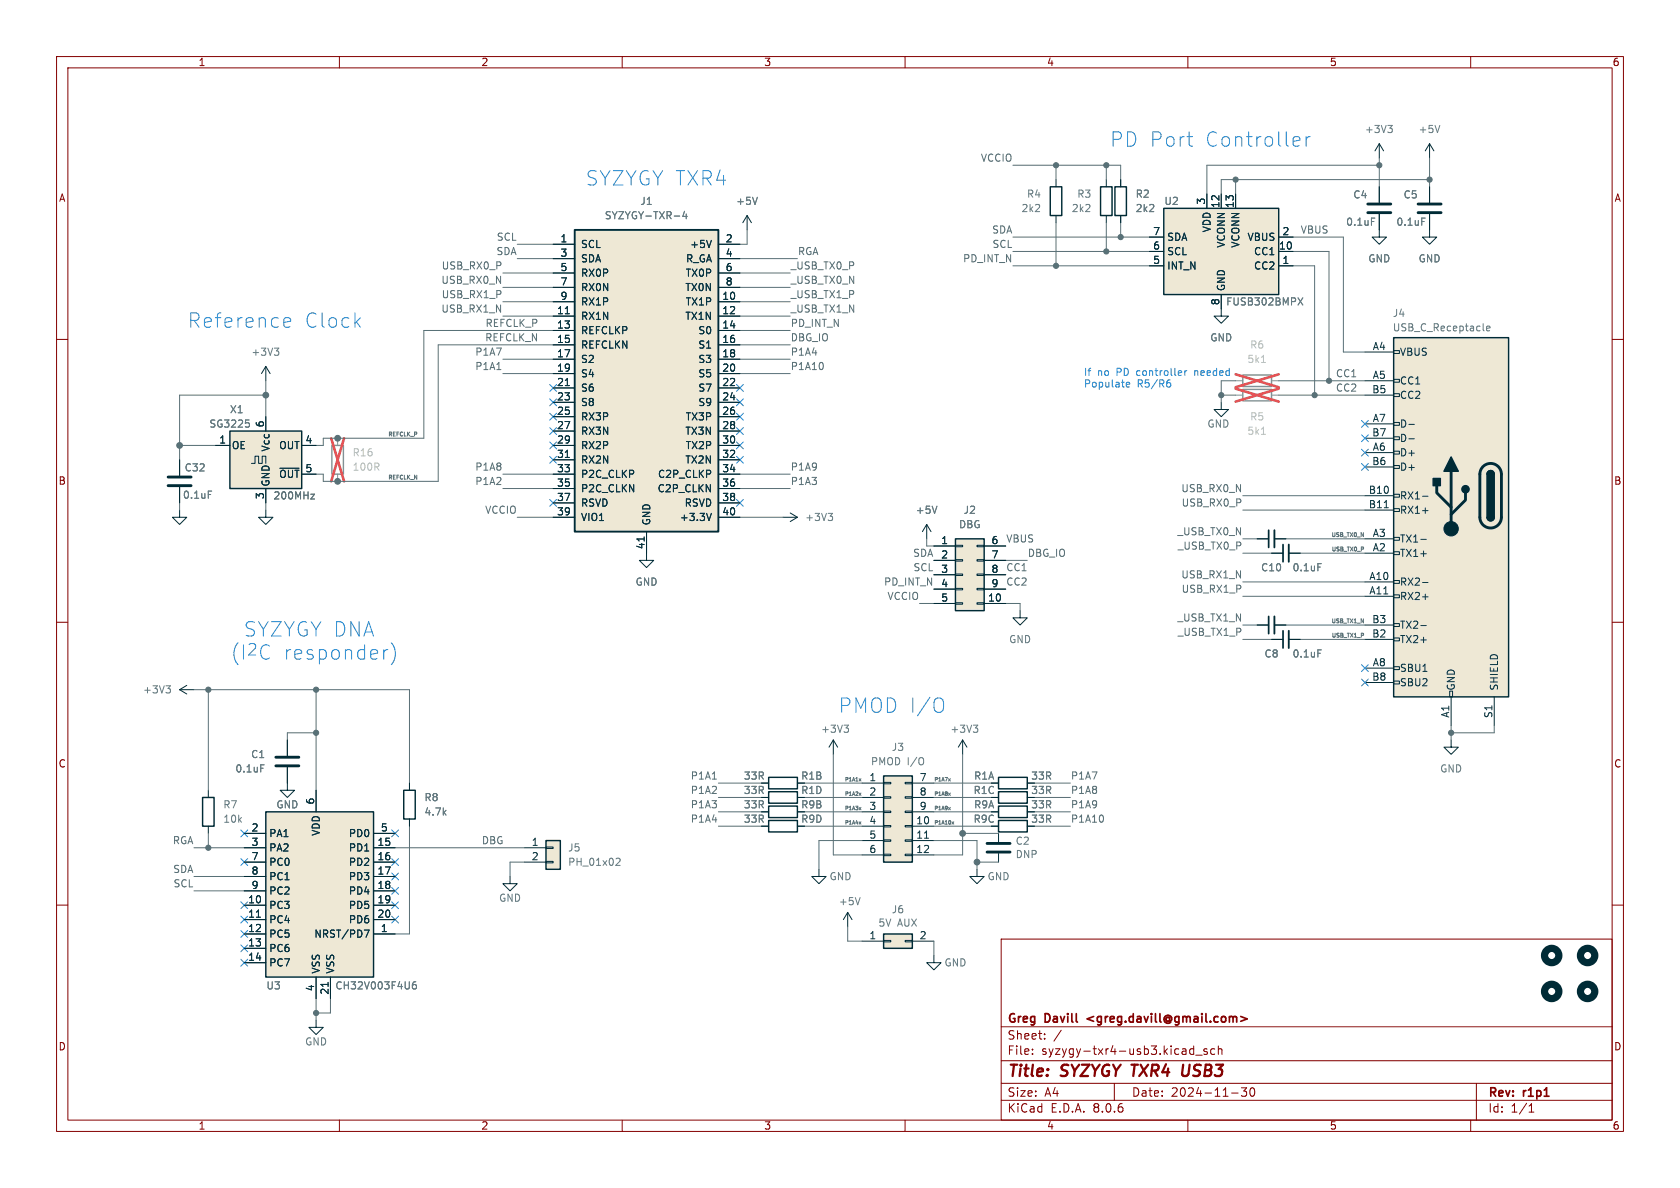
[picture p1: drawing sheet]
<svg xmlns="http://www.w3.org/2000/svg" width="297mm" height="210mm" viewBox="0 0 297 210" stroke-linecap="round" stroke-linejoin="round" font-family="sans-serif">
<defs><g id="words">
<g font-size="3.5" fill="#268bd2">
<text x="196.1" y="26.2">PD Port</text>
<text x="212.8" y="26.2">Controller</text>
<text x="103.4" y="33">SYZYGY TXR4</text>
<text x="33" y="58.2">Reference</text>
<text x="53.7" y="58.2">Clock</text>
<text x="43.1" y="112.8">SYZYGY DNA</text>
<text x="40.8" y="116.8">(I^{2}Cresponder)</text>
<text x="148.1" y="126.2">PMOD I/O</text>
</g>
<g font-size="2.8" fill="#840000">
<text x="178" y="190.9">Title:</text>
<text x="187.7" y="190.9">SYZYGY TXR4</text>
<text x="210.6" y="190.9">USB3</text>
</g>
<g font-size="2.1" fill="#840000">
<text x="178" y="184">Sheet:</text>
<text x="178" y="181.2">Greg</text>
<text x="184.8" y="181.2">Davill</text>
<text x="192.8" y="181.2">&lt;greg.davill@gmail.com&gt;</text>
<text x="178" y="186.7">File:</text>
<text x="184.1" y="186.7">syzygy-txr4-usb3.kicad_sch</text>
<text x="178" y="196.9">KiCad</text>
<text x="178" y="194.1">Size:</text>
<text x="184.7" y="194.1">A4</text>
<text x="185.7" y="196.9">E.D.A.</text>
<text x="193.3" y="196.9">8.0.6</text>
<text x="200" y="194.1">Date:</text>
<text x="207" y="194.1">2024-11-30</text>
<text x="263" y="194.3">Rev:</text>
<text x="263" y="196.9">Id:</text>
<text x="267.1" y="196.9">1/1</text>
<text x="269.4" y="194.3">r1p1</text>
</g>
<g font-size="1.8" fill="#840000">
<text x="35" y="11.9">1</text>
<text x="85" y="11.9">2</text>
<text x="135" y="11.9">3</text>
<text x="185" y="11.9">4</text>
<text x="235" y="11.9">5</text>
<text x="285" y="11.9">6</text>
<text x="10.3" y="35.9">A</text>
<text x="285.3" y="35.9">A</text>
<text x="10.3" y="85.9">B</text>
<text x="285.3" y="85.9">B</text>
<text x="10.3" y="135.9">C</text>
<text x="285.3" y="135.9">C</text>
<text x="10.3" y="185.9">D</text>
<text x="285.3" y="185.9">D</text>
<text x="35" y="199.9">1</text>
<text x="85" y="199.9">2</text>
<text x="135" y="199.9">3</text>
<text x="185" y="199.9">4</text>
<text x="235" y="199.9">5</text>
<text x="285" y="199.9">6</text>
</g>
<g font-size="1.8" fill="#657b83">
<text x="241.2" y="23.7">+3V3</text>
<text x="250.7" y="23.7">+5V</text>
<text x="181.5" y="35.2">R4</text>
<text x="190.3" y="35.2">R3</text>
<text x="200.7" y="35.2">R2</text>
<text x="239.2" y="35.3">C4</text>
<text x="248" y="35.3">C5</text>
<text x="106.8" y="39">SYZYGY-TXR-4</text>
<text x="113.1" y="36.4">J1</text>
<text x="130" y="36.4">+5V</text>
<text x="180.5" y="37.7">2k2</text>
<text x="189.4" y="37.7">2k2</text>
<text x="200.7" y="37.7">2k2</text>
<text x="205.7" y="36.4">U2</text>
<text x="237.9" y="40.1">0.1uF</text>
<text x="246.8" y="40.1">0.1uF</text>
<text x="241.8" y="46.6">GND</text>
<text x="250.7" y="46.6">GND</text>
<text x="216.7" y="54.2">FUSB302BMPX</text>
<text x="246.1" y="56.2">J4</text>
<text x="246.1" y="58.8">USB_C_Receptacle</text>
<text x="44.3" y="63.1">+3V3</text>
<text x="213.9" y="60.6">GND</text>
<text x="36.9" y="75.8">SG3225</text>
<text x="40.5" y="73.3">X1</text>
<text x="213.4" y="75.8">GND</text>
<text x="32.5" y="83.5">C32</text>
<text x="32.2" y="88.4">0.1uF</text>
<text x="142.2" y="92.3">+3V3</text>
<text x="161.8" y="91">+5V</text>
<text x="169.4" y="93.6">DBG</text>
<text x="170.3" y="91">J2</text>
<text x="222.8" y="101.2">C10</text>
<text x="228.4" y="101.2">0.1uF</text>
<text x="112.3" y="103.7">GND</text>
<text x="178.3" y="113.9">GND</text>
<text x="223.4" y="116.4">C8</text>
<text x="228.4" y="116.4">0.1uF</text>
<text x="25.2" y="122.8">+3V3</text>
<text x="145.1" y="129.7">+3V3</text>
<text x="167.9" y="129.7">+3V3</text>
<text x="41.5" y="136.8">0.1uF</text>
<text x="44.3" y="134.2">C1</text>
<text x="153.9" y="135.5">PMOD I/O</text>
<text x="157.6" y="132.9">J3</text>
<text x="254.5" y="136.8">GND</text>
<text x="39.4" y="143.1">R7</text>
<text x="48.8" y="143.1">GND</text>
<text x="74.9" y="141.8">R8</text>
<text x="131.4" y="138">33R</text>
<text x="131.4" y="140.6">33R</text>
<text x="131.4" y="143.1">33R</text>
<text x="141.5" y="138">R1B</text>
<text x="141.5" y="140.6">R1D</text>
<text x="141.5" y="143.1">R9B</text>
<text x="172" y="140.6">R1C</text>
<text x="172.1" y="138">R1A</text>
<text x="172.1" y="143.1">R9A</text>
<text x="182.2" y="138">33R</text>
<text x="182.2" y="143.1">33R</text>
<text x="182.2" y="140.6">33R</text>
<text x="39.4" y="145.6">10k</text>
<text x="74.9" y="144.4">4.7k</text>
<text x="131.4" y="145.6">33R</text>
<text x="141.5" y="145.6">R9D</text>
<text x="172" y="145.6">R9C</text>
<text x="179.5" y="149.5">C2</text>
<text x="182.2" y="145.6">33R</text>
<text x="100.3" y="150.7">J5</text>
<text x="100.3" y="153.3">PH_01x02</text>
<text x="146.6" y="155.8">GND</text>
<text x="174.5" y="155.8">GND</text>
<text x="179.5" y="151.9">DNP</text>
<text x="88.1" y="159.6">GND</text>
<text x="148.2" y="160.2">+5V</text>
<text x="157.6" y="161.6">J6</text>
<text x="155.2" y="164">5V</text>
<text x="158.7" y="164">AUX</text>
<text x="166.9" y="171">GND</text>
<text x="47" y="175.1">U3</text>
<text x="59.2" y="175.1">CH32V003F4U6</text>
<text x="53.8" y="185">GND</text>
</g>
<g font-size="1.8" fill="#586e75">
<text x="173.3" y="28.7">VCCIO</text>
<text x="175.3" y="41.4">SDA</text>
<text x="229.8" y="41.4">VBUS</text>
<text x="78" y="47.7">USB_RX0_P</text>
<text x="87.7" y="45.2">SDA</text>
<text x="87.7" y="42.6">SCL</text>
<text x="139.7" y="47.7">_USB_TX0_P</text>
<text x="141" y="45.2">RGA</text>
<text x="170.2" y="46.5">PD_INT_N</text>
<text x="175.4" y="43.9">SCL</text>
<text x="77.9" y="50.3">USB_RX0_N</text>
<text x="78" y="52.8">USB_RX1_P</text>
<text x="139.7" y="52.8">_USB_TX1_P</text>
<text x="139.7" y="50.3">_USB_TX0_N</text>
<text x="77.9" y="55.3">USB_RX1_N</text>
<text x="85.7" y="57.9">REFCLK_P</text>
<text x="139.7" y="57.9">PD_INT_N</text>
<text x="139.7" y="55.3">_USB_TX1_N</text>
<text x="83.9" y="63">P1A7</text>
<text x="83.9" y="65.5">P1A1</text>
<text x="85.7" y="60.4">REFCLK_N</text>
<text x="139.7" y="60.4">DBG_IO</text>
<text x="139.7" y="63">P1A4</text>
<text x="139.7" y="65.5">P1A10</text>
<text x="236.1" y="66.8">CC1</text>
<text x="236.1" y="69.3">CC2</text>
<text x="83.9" y="83.3">P1A8</text>
<text x="139.7" y="83.3">P1A9</text>
<text x="83.9" y="85.8">P1A2</text>
<text x="139.7" y="85.8">P1A3</text>
<text x="208.7" y="87.1">USB_RX0_N</text>
<text x="208.8" y="89.6">USB_RX0_P</text>
<text x="85.7" y="90.9">VCCIO</text>
<text x="177.8" y="96">VBUS</text>
<text x="208.1" y="94.7">_USB_TX0_N</text>
<text x="161.3" y="98.5">SDA</text>
<text x="161.4" y="101.1">SCL</text>
<text x="177.8" y="101.1">CC1</text>
<text x="181.6" y="98.5">DBG_IO</text>
<text x="208.1" y="97.3">_USB_TX0_P</text>
<text x="156.2" y="103.6">PD_INT_N</text>
<text x="156.8" y="106.1">VCCIO</text>
<text x="177.8" y="103.6">CC2</text>
<text x="208.7" y="102.3">USB_RX1_N</text>
<text x="208.8" y="104.9">USB_RX1_P</text>
<text x="208.1" y="110">_USB_TX1_N</text>
<text x="208.1" y="112.5">_USB_TX1_P</text>
<text x="122" y="137.9">P1A1</text>
<text x="189.2" y="137.9">P1A7</text>
<text x="122" y="140.4">P1A2</text>
<text x="122" y="143">P1A3</text>
<text x="189.2" y="140.4">P1A8</text>
<text x="189.2" y="143">P1A9</text>
<text x="30.5" y="149.3">RGA</text>
<text x="85.1" y="149.3">DBG</text>
<text x="122" y="145.5">P1A4</text>
<text x="189.2" y="145.5">P1A10</text>
<text x="30.5" y="154.4">SDA</text>
<text x="30.6" y="156.9">SCL</text>
</g>
<g font-size="1.8" fill="#073642">
<text x="203.8" y="41.7">7</text>
<text x="213.1" y="36.3" transform="rotate(-90 213.1 36.3)">3</text>
<text x="214.2" y="41.2" transform="rotate(-90 214.2 41.2)">VDD</text>
<text x="215.6" y="36.9" transform="rotate(-90 215.6 36.9)">12</text>
<text x="218.2" y="36.9" transform="rotate(-90 218.2 36.9)">13</text>
<text x="226.6" y="41.7">2</text>
<text x="99" y="42.9">1</text>
<text x="99" y="45.5">3</text>
<text x="102.6" y="44">SCL</text>
<text x="102.6" y="46.6">SDA</text>
<text x="121.2" y="46.6">R_GA</text>
<text x="121.9" y="44">+5V</text>
<text x="128.2" y="42.9">2</text>
<text x="128.2" y="45.5">4</text>
<text x="203.8" y="46.7">5</text>
<text x="203.8" y="44.2">6</text>
<text x="206.2" y="47.9">INT_N</text>
<text x="206.2" y="45.3">SCL</text>
<text x="206.2" y="42.8">SDA</text>
<text x="216.8" y="43.9" transform="rotate(-90 216.8 43.9)">VCONN</text>
<text x="219.3" y="43.9" transform="rotate(-90 219.3 43.9)">VCONN</text>
<text x="220.5" y="42.8">VBUS</text>
<text x="221.6" y="47.9">CC2</text>
<text x="221.6" y="45.3">CC1</text>
<text x="226" y="44.2">10</text>
<text x="226.6" y="46.7">1</text>
<text x="99" y="48">5</text>
<text x="99" y="50.5">7</text>
<text x="99" y="53.1">9</text>
<text x="102.6" y="49.1">RX0P</text>
<text x="102.6" y="51.7">RX0N</text>
<text x="121.1" y="51.7">TX0N</text>
<text x="121.1" y="49.1">TX0P</text>
<text x="127.6" y="53.1">10</text>
<text x="128.2" y="48">6</text>
<text x="128.2" y="50.5">8</text>
<text x="216.8" y="51.6" transform="rotate(-90 216.8 51.6)">GND</text>
<text x="98.4" y="55.6">11</text>
<text x="98.4" y="58.2">13</text>
<text x="102.6" y="56.7">RX1N</text>
<text x="102.6" y="59.3">REFCLKP</text>
<text x="102.6" y="54.2">RX1P</text>
<text x="121.1" y="56.7">TX1N</text>
<text x="121.1" y="54.2">TX1P</text>
<text x="123.4" y="59.3">S0</text>
<text x="127.6" y="55.6">12</text>
<text x="127.6" y="58.2">14</text>
<text x="215.6" y="54" transform="rotate(-90 215.6 54)">8</text>
<text x="98.4" y="60.7">15</text>
<text x="98.4" y="63.2">17</text>
<text x="98.4" y="65.8">19</text>
<text x="102.6" y="61.8">REFCLKN</text>
<text x="102.6" y="64.4">S2</text>
<text x="123.4" y="61.8">S1</text>
<text x="123.4" y="64.4">S3</text>
<text x="127.6" y="60.7">16</text>
<text x="127.6" y="63.2">18</text>
<text x="127.6" y="65.8">20</text>
<text x="242.6" y="62">A4</text>
<text x="247.4" y="63.1">VBUS</text>
<text x="98.4" y="68.3">21</text>
<text x="98.4" y="70.9">23</text>
<text x="102.6" y="66.9">S4</text>
<text x="102.6" y="69.4">S6</text>
<text x="102.6" y="72">S8</text>
<text x="123.4" y="66.9">S5</text>
<text x="123.4" y="69.4">S7</text>
<text x="123.4" y="72">S9</text>
<text x="127.6" y="68.3">22</text>
<text x="127.6" y="70.9">24</text>
<text x="242.5" y="69.6">B5</text>
<text x="242.6" y="67.1">A5</text>
<text x="247.4" y="68.2">CC1</text>
<text x="247.4" y="70.7">CC2</text>
<text x="46.7" y="75.6" transform="rotate(-90 46.7 75.6)">6</text>
<text x="98.4" y="73.4">25</text>
<text x="98.4" y="75.9">27</text>
<text x="102.6" y="74.5">RX3P</text>
<text x="102.6" y="77.1">RX3N</text>
<text x="121.1" y="77.1">TX3N</text>
<text x="121.1" y="74.5">TX3P</text>
<text x="127.6" y="73.4">26</text>
<text x="127.6" y="75.9">28</text>
<text x="242.5" y="77.2">B7</text>
<text x="242.6" y="74.7">A7</text>
<text x="247.4" y="75.8">D-</text>
<text x="38.7" y="78.5">1</text>
<text x="40.9" y="79.6">OE</text>
<text x="47.9" y="79.9" transform="rotate(-90 47.9 79.9)">Vcc</text>
<text x="49.3" y="79.6">OUT</text>
<text x="53.9" y="78.5">4</text>
<text x="53.9" y="83.6">5</text>
<text x="98.4" y="78.5">29</text>
<text x="98.4" y="81">31</text>
<text x="98.4" y="83.6">33</text>
<text x="102.6" y="79.6">RX2P</text>
<text x="102.6" y="82.1">RX2N</text>
<text x="121.1" y="82.1">TX2N</text>
<text x="121.1" y="79.6">TX2P</text>
<text x="127.6" y="78.5">30</text>
<text x="127.6" y="81">32</text>
<text x="127.6" y="83.6">34</text>
<text x="242.5" y="82.3">B6</text>
<text x="242.6" y="79.8">A6</text>
<text x="247.4" y="80.9">D+</text>
<text x="247.4" y="83.4">D+</text>
<text x="247.4" y="78.3">D-</text>
<text x="46.7" y="88.3" transform="rotate(-90 46.7 88.3)">3</text>
<text x="47.9" y="86.1" transform="rotate(-90 47.9 86.1)">GND</text>
<text x="49.3" y="84.7">~{OUT}</text>
<text x="98.4" y="86.1">35</text>
<text x="98.4" y="88.6">37</text>
<text x="102.6" y="84.7">P2C_CLKP</text>
<text x="102.6" y="87.2">P2C_CLKN</text>
<text x="102.6" y="89.8">RSVD</text>
<text x="116.2" y="87.2">C2P_CLKN</text>
<text x="116.2" y="84.7">C2P_CLKP</text>
<text x="120.9" y="89.8">RSVD</text>
<text x="127.6" y="86.1">36</text>
<text x="127.6" y="88.6">38</text>
<text x="241.9" y="87.4">B10</text>
<text x="241.9" y="89.9">B11</text>
<text x="247.4" y="88.5">RX1-</text>
<text x="98.4" y="91.2">39</text>
<text x="102.6" y="92.3">VIO1</text>
<text x="115.2" y="93" transform="rotate(-90 115.2 93)">GND</text>
<text x="120.1" y="92.3">+3.3V</text>
<text x="127.6" y="91.2">40</text>
<text x="242.6" y="95">A3</text>
<text x="247.4" y="91">RX1+</text>
<text x="114" y="97.2" transform="rotate(-90 114 97.2)">41</text>
<text x="166.3" y="96.3">1</text>
<text x="166.3" y="98.8">2</text>
<text x="166.3" y="101.3">3</text>
<text x="175.2" y="96.3">6</text>
<text x="175.2" y="98.8">7</text>
<text x="175.2" y="101.3">8</text>
<text x="242.6" y="97.5">A2</text>
<text x="247.4" y="98.7">TX1+</text>
<text x="247.4" y="96.1">TX1-</text>
<text x="166.3" y="103.9">4</text>
<text x="166.3" y="106.4">5</text>
<text x="174.6" y="106.4">10</text>
<text x="175.2" y="103.9">9</text>
<text x="242" y="102.6">A10</text>
<text x="242" y="105.2">A11</text>
<text x="247.4" y="103.7">RX2-</text>
<text x="247.4" y="106.3">RX2+</text>
<text x="242.5" y="112.8">B2</text>
<text x="242.5" y="110.2">B3</text>
<text x="247.4" y="113.9">TX2+</text>
<text x="247.4" y="111.4">TX2-</text>
<text x="242.6" y="117.9">A8</text>
<text x="247.4" y="119">SBU1</text>
<text x="242.5" y="120.4">B8</text>
<text x="247.4" y="121.5">SBU2</text>
<text x="257.4" y="122.2" transform="rotate(-90 257.4 122.2)">GND</text>
<text x="265" y="122.2" transform="rotate(-90 265 122.2)">SHIELD</text>
<text x="256.3" y="127" transform="rotate(-90 256.3 127)">A1</text>
<text x="263.9" y="127" transform="rotate(-90 263.9 127)">S1</text>
<text x="55.6" y="142.3" transform="rotate(-90 55.6 142.3)">6</text>
<text x="153.6" y="138.2">1</text>
<text x="153.6" y="140.7">2</text>
<text x="153.6" y="143.3">3</text>
<text x="162.5" y="138.2">7</text>
<text x="162.5" y="140.7">8</text>
<text x="162.5" y="143.3">9</text>
<text x="44.4" y="147.1">2</text>
<text x="44.4" y="149.6">3</text>
<text x="47.5" y="148.2">PA1</text>
<text x="56.7" y="147.8" transform="rotate(-90 56.7 147.8)">VDD</text>
<text x="61.6" y="148.2">PD0</text>
<text x="66.6" y="149.6">15</text>
<text x="67.2" y="147.1">5</text>
<text x="93.9" y="149.6">1</text>
<text x="153.6" y="145.8">4</text>
<text x="153.6" y="148.3">5</text>
<text x="161.9" y="145.8">10</text>
<text x="161.9" y="148.3">11</text>
<text x="44.4" y="152.1">7</text>
<text x="44.4" y="154.7">8</text>
<text x="47.5" y="150.7">PA2</text>
<text x="47.5" y="153.3">PC0</text>
<text x="47.5" y="155.8">PC1</text>
<text x="61.6" y="150.7">PD1</text>
<text x="61.6" y="153.3">PD2</text>
<text x="61.6" y="155.8">PD3</text>
<text x="66.6" y="152.1">16</text>
<text x="66.6" y="154.7">17</text>
<text x="93.9" y="152.1">2</text>
<text x="153.6" y="150.9">6</text>
<text x="161.9" y="150.9">12</text>
<text x="43.8" y="159.8">10</text>
<text x="44.4" y="157.2">9</text>
<text x="47.5" y="160.9">PC3</text>
<text x="47.5" y="158.3">PC2</text>
<text x="61.6" y="158.3">PD4</text>
<text x="61.6" y="160.9">PD5</text>
<text x="66.6" y="157.2">18</text>
<text x="66.6" y="159.8">19</text>
<text x="43.8" y="162.3">11</text>
<text x="43.8" y="164.8">12</text>
<text x="43.8" y="167.4">13</text>
<text x="47.5" y="163.4">PC4</text>
<text x="47.5" y="166">PC5</text>
<text x="55.5" y="166">NRST/PD7</text>
<text x="61.6" y="163.4">PD6</text>
<text x="66.6" y="162.3">20</text>
<text x="67.2" y="164.8">1</text>
<text x="153.6" y="166.1">1</text>
<text x="162.5" y="166.1">2</text>
<text x="43.8" y="169.9">14</text>
<text x="47.5" y="168.5">PC6</text>
<text x="47.5" y="171">PC7</text>
<text x="56.7" y="172.2" transform="rotate(-90 56.7 172.2)">VSS</text>
<text x="59.3" y="172.2" transform="rotate(-90 59.3 172.2)">VSS</text>
<text x="55.6" y="175.3" transform="rotate(-90 55.6 175.3)">4</text>
<text x="58.2" y="175.9" transform="rotate(-90 58.2 175.9)">21</text>
</g>
<g font-size="1.8" fill="#bababa">
<text x="220.4" y="64.4">5k1</text>
<text x="220.9" y="61.8">R6</text>
<text x="220.4" y="77.1">5k1</text>
<text x="220.9" y="74.5">R5</text>
<text x="62.2" y="83.4">100R</text>
<text x="62.2" y="80.9">R16</text>
</g>
<g font-size="1.8" fill="#268bd2">
<text x="191.5" y="66.5">If</text>
<text x="191.5" y="68.6">Populate</text>
<text x="194" y="66.5">no</text>
<text x="197.5" y="66.5">PD</text>
<text x="201" y="68.6">R5/R6</text>
<text x="201.2" y="66.5">controller</text>
<text x="211.6" y="66.5">needed</text>
</g>
<text font-size="1.8" fill="#6c7160" x="48.2" y="88.5">200MHz</text>
<g font-size="1" fill="#586e75">
<text x="68.6" y="77.2">REFCLK_P</text>
<text x="68.6" y="84.8">REFCLK_N</text>
<text x="235.2" y="95">USB_TX0_N</text>
<text x="235.2" y="97.5">USB_TX0_P</text>
<text x="235.2" y="110.2">USB_TX1_N</text>
<text x="235.2" y="112.7">USB_TX1_P</text>
</g>
<g font-size=".9" fill="#586e75">
<text x="149.2" y="140.7">P1A2x</text>
<text x="149.2" y="143.2">P1A3x</text>
<text x="149.2" y="138.2">P1A1x</text>
<text x="165.1" y="140.7">P1A8x</text>
<text x="165.1" y="143.2">P1A9x</text>
<text x="165.1" y="138.2">P1A7x</text>
<text x="149.2" y="145.8">P1A4x</text>
<text x="165.1" y="145.8">P1A10x</text>
</g>
</g></defs>
<g fill="none" stroke="#840000" stroke-width=".18">
<path d="M10 10h277v190h-277zM12 12h273v186h-273zM60 10v2M110 10v2M160 10v2M210 10v2M260 10v2M10 60h2M285 60h2M10 110h2M285 110h2M10 160h2"/>
<path d="M285 160h2M177 166h108v32h-108zM60 198v2M110 198v2M160 198v2M177 194.5h108M177 191.5h108M177 187.5h108M177 181.5h108M182.5 186.3v.1M182.5 185.5v.1M184.7 183.6v.1"/>
<path d="M184.7 182.8v.1M187.6 182.1l-1.3 2M197 191.5v3M210 198v2M210.3 186.1l.3 .3 .4-.1M211 184.9v1.5M211 185.5l-.4-.1-.3 .3M211.4 186.5h1.1M213.4 185.5l-.4-.1-.2 .2 .1 .2 .5 .2v.3h-.6M214.7 185.5l-.4-.1-.3 .3v.4l.2 .2h.5M215.4 185.5l.2-.1 .4 .1v.9M215.4 184.9v1.5"/>
<path d="M217.7 193.2h1.2M219.5 192.3h.9l-.5 .6 .4 .1v.7l-.2 .1h-.4l-.2-.1M221.2 192.4l.1-.1a.81 .81 0 0 1 .6 .6 .81 .81 0 0 1-.3 .8l-.1 .1a.81 .81 0 0 1-.6-.6 .81 .81 0 0 1 .3-.8zM260 198v2M261 191.5v6.5M270.3 196.6h.9M270.5 195.5h-.2M270.7 195.1v1.5"/>
</g>
<path d="M209.2 188.2l-.2 1.6M210 190a.66 .66 0 0 1-.9 .1" fill="none" stroke="#840000" stroke-width=".4"/>
<path d="M219.3 179.7l1.2 .4-1.2 .4" fill="none" stroke="#840000" stroke-width=".3"/>
<path d="M40.6 76.2h12.7v10.2h-12.7z" fill="#eee8d5"/>
<path d="M40.6 76.2h12.7v10.2h-12.7z" fill="none" stroke="#002b36" stroke-width=".25"/>
<g fill="none" stroke="#002b36" stroke-width=".18">
<path d="M132.1 38.1l-.8 1.3M132.1 38.1v2.5M132.1 38.1l.7 1.3M252.7 40.6v1.3h1.3l-1.3 1.3-1.2-1.3h1.2M38.1 78.7h2.5M47 73.7v2.5M53.3 78.7h2.6M44.4 81.9h.7v-1.3h.6v1.3h.7v-1.3h.6v1.3M47 86.4v2.5M53.3 83.8h2.6M138.4 91.4h2.6M139.7 90.7l1.3 .7"/>
<path d="M141 91.4l-1.3 .8"/>
</g>
<path d="M49.5 82.8h3.4" fill="none" stroke="#073642" stroke-width=".18"/>
<path d="M133.9 34.9l-.4 1.2M43.4 74.2h.6M43.9 74.7l.2 .3v.3l-.2 .2M146.4 90.7h.8l-.4 .5M146.9 91.2l.3 .3v.3l-.3 .2" fill="none" stroke="#657b83" stroke-width=".18"/>
<path d="M54.9 87.4h.7l-.7 .8h.7" fill="none" stroke="#6c7160" stroke-width=".18"/>
<path d="M101.6 40.6h25.4v53.4h-25.4z" fill="#eee8d5"/>
<path d="M101.6 40.6h25.4v53.4h-25.4z" fill="none" stroke="#002b36" stroke-width=".33"/>
<g fill="none" stroke="#002b36" stroke-width=".18">
<path d="M97.8 43.2h3.8M97.8 53.3h3.8M97.8 55.9h3.8M97.8 58.4h3.8M97.8 45.7h3.8M97.8 48.3h3.8M97.8 50.8h3.8M127 43.2h3.8M127 53.3h3.8M127 55.9h3.8M127 58.4h3.8M127 45.7h3.8"/>
<path d="M127 48.3h3.8M127 50.8h3.8M97.8 61h3.8M97.8 63.5h3.8M97.8 66h3.8M97.8 68.6h3.8M97.8 71.1h3.8M97.8 73.7h3.8M97.8 76.2h3.8M97.8 78.7h3.8M127 61h3.8M127 63.5h3.8"/>
<path d="M127 66h3.8M127 68.6h3.8M127 71.1h3.8M127 73.7h3.8M127 76.2h3.8M127 78.7h3.8M97.8 81.3h3.8M97.8 83.8h3.8M97.8 86.4h3.8M97.8 88.9h3.8M97.8 91.4h3.8M114.3 94v3.8"/>
<path d="M127 81.3h3.8M127 83.8h3.8M127 86.4h3.8M127 88.9h3.8M127 91.4h3.8"/>
</g>
<path d="M99.9 55.5h.8M125.8 42.5l-.5 1.3M99.9 68.2h.8M99.9 80.9h.8M113.9 94.9v.7M125.8 90.7l-.5 1.3" fill="none" stroke="#073642" stroke-width=".18"/>
<path d="M121 37.3l-.3 1h.8M121.3 37.8v.9" fill="none" stroke="#657b83" stroke-width=".18"/>
<path d="M47 143.5h19v29.2h-19z" fill="#eee8d5"/>
<path d="M185.7 33h2v5.1h-2zM194.6 33h2v5.1h-2zM197.1 33h2v5.1h-2zM176.5 137.4h5.1v2h-5.1zM47 143.5h19v29.2h-19zM176.5 145h5.1v2.1h-5.1zM176.5 142.5h5.1v2h-5.1z" fill="none" stroke="#002b36" stroke-width=".25"/>
<g fill="none" stroke="#002b36" stroke-width=".18">
<path d="M186.7 31.8v1.2M186.7 38.1v1.3M195.6 31.8v1.2M195.6 38.1v1.3M198.1 31.8v1.2M198.1 38.1v1.3M243.8 37.8v4.1h1.3l-1.3 1.3-1.2-1.3h1.2M243.8 33v2.8M252.7 33v2.8M252.7 37.8v2.8M215.9 54.6v1.3h1.3l-1.3 1.3-1.3-1.3h1.3M47 64.8l.8 1.2"/>
<path d="M47 64.8v2.5M47 64.8l-.8 1.2M215.9 71.1v1.3h1.3l-1.3 1.3-1.3-1.3h1.3M222.2 95.3h2.1M224.8 97.8h2M225.3 95.3h2M227.8 97.8h2.1M180.3 108v1.2h1.3l-1.3 1.3-1.2-1.3h1.2M222.2 110.5h2.1M225.3 110.5h2M55.9 139.7v3.8M175.3 138.4h1.2"/>
<path d="M181.6 138.4h1.3M43.2 149.9h3.8M43.2 152.4h3.8M43.2 154.9h3.8M43.2 157.5h3.8M43.2 147.3h3.8M66 149.9h3.8M66 152.4h3.8M66 154.9h3.8M66 157.5h3.8M66 147.3h3.8M172.7 153.7v1.2h1.3l-1.3 1.3-1.3-1.3h1.3"/>
<path d="M175.3 146.1h1.2M175.3 143.5h1.2M176.5 147.3v1.5M176.5 150.9v1.5M181.6 146.1h1.3M181.6 143.5h1.3M43.2 165.1h3.8M43.2 160h3.8M43.2 162.6h3.8M43.2 167.6h3.8M43.2 170.2h3.8M55.9 172.7v3.8"/>
<path d="M58.4 172.7v3.8M66 165.1h3.8M66 160h3.8M66 162.6h3.8"/>
</g>
<path d="M45.3 162.1h.8M58 173.7v.7M64.4 164.4h.9l-.6 1.3" fill="none" stroke="#073642" stroke-width=".18"/>
<path d="M242.5 38.6h.6M251.3 38.6h.7M48.5 61.5h.8l-.4 .5M49 62l.3 .3v.3l-.3 .2M233 99.6h.6M73.5 173.6h-.4a.86 .86 0 0 0 0 1.2l.5-.1v-.4l-.2-.3-.4 .1-.1 .2" fill="none" stroke="#657b83" stroke-width=".18"/>
<path d="M58.7 78.7h2v5.1h-2zM219.7 66.3h5.1v2h-5.1z" fill="none" stroke="#8d8d8d" stroke-width=".25"/>
<path d="M59.7 77.5v1.2M218.4 67.3h1.3M224.8 67.3h1.3M59.7 83.8v1.3" fill="none" stroke="#8d8d8d" stroke-width=".18"/>
<path d="M58.5 77.5l2.3 7.6M60.8 77.5l-2.3 7.6M218.4 66.2l7.7 2.3M226.1 66.2l-7.7 2.3" fill="none" stroke="#e65255" stroke-width=".46"/>
<path d="M225.3 93.7v3.1M227.8 96.3v3M225.3 109v3" fill="none" stroke="#002b36" stroke-width=".33"/>
<path d="M224.3 93.7v3.1M226.8 96.3v3M224.3 109v3" fill="none" stroke="#002b36" stroke-width=".3"/>
<path d="M241.8 37.6h4.1M241.8 36.1h4.1M250.7 37.6h4.1M250.7 36.1h4.1M174.5 149.1h4.1M174.5 150.6h4.1" fill="none" stroke="#002b36" stroke-width=".51"/>
<path d="M223 64.1h.7" fill="none" stroke="#bababa" stroke-width=".18"/>
<path d="M205.7 36.8h20.4v15.3h-20.4z" fill="#eee8d5"/>
<path d="M205.7 36.8h20.4v15.3h-20.4zM135.9 137.4h5.1v2h-5.1zM135.9 145h5.1v2.1h-5.1z" fill="none" stroke="#002b36" stroke-width=".25"/>
<g fill="none" stroke="#002b36" stroke-width=".18">
<path d="M213.4 34.3v2.5M215.9 34.3v2.5M218.4 34.3v2.5M203.2 47h2.5M203.2 44.5h2.5M203.2 41.9h2.5M215.9 52.1v2.5M226.1 47h2.5M226.1 44.5h2.5M226.1 41.9h2.5M114.3 97.8v1.3h1.3l-1.3 1.2-1.3-1.2h1.3M31.7 121.9l1.3 .8"/>
<path d="M31.7 121.9h2.6M33 121.2l-1.3 .7M134.6 138.4h1.3M141 138.4h1.2M170.2 130.8l-.8 1.3M170.2 130.8v2.6M170.2 130.8l.7 1.3M256.5 130.8v1.3h1.3l-1.3 1.3-1.2-1.3h1.2M134.6 146.1h1.3M141 146.1h1.2"/>
</g>
<path d="M229.5 52.6l.8 1.3M230.3 52.6l-.8 1.3M29.3 121.2h.8l-.4 .5M29.9 121.7l.2 .3v.3l-.2 .2M172.1 128.2h.8l-.5 .5M172.6 128.7l.3 .2v.3l-.3 .3" fill="none" stroke="#657b83" stroke-width=".18"/>
<path d="M219.7 68.8h5.1v2.1h-5.1z" fill="none" stroke="#8d8d8d" stroke-width=".25"/>
<path d="M218.4 69.9h1.3M224.8 69.9h1.3" fill="none" stroke="#8d8d8d" stroke-width=".18"/>
<path d="M223 76.8h.7" fill="none" stroke="#bababa" stroke-width=".18"/>
<path d="M218.4 68.7l7.7 2.3M226.1 68.7l-7.7 2.3" fill="none" stroke="#e65255" stroke-width=".46"/>
<g fill="none" stroke="#002b36" stroke-width="1.3">
<circle cx="274.3" cy="168.9" r="1.27"/>
<circle cx="274.3" cy="175.3" r="1.27"/>
<circle cx="280.7" cy="168.9" r="1.27"/>
<circle cx="280.7" cy="175.3" r="1.27"/>
</g>
<path d="M96.5 148.6h2.6v5.1h-2.6z" fill="#eee8d5"/>
<g fill="none" stroke="#002b36" stroke-width=".18">
<path d="M31.7 90.2v1.2h-1.2l1.2 1.3 1.3-1.3h-1.3M36.8 139.7v1.3M50.8 135.6v4.1h1.3l-1.3 1.3-1.3-1.3h1.3M50.8 130.8v2.8M72.4 138.4v1.3M36.8 146.1v1.2M72.4 144.8v1.3M90.2 154.9v1.3h1.2l-1.2 1.3-1.3-1.3h1.3M92.7 149.9h3.8M92.7 152.4h3.8M96.5 152.3h1.3v.2h-1.3zM96.5 149.7h1.3v.3h-1.3z"/>
<path d="M134.6 141h1.3M141 141h1.2M144.8 153.7v1.2h1.2l-1.2 1.3-1.3-1.3h1.3M55.9 180.3v1.3h1.2l-1.2 1.3-1.3-1.3h1.3"/>
</g>
<path d="M71.4 139.7h2v5.1h-2zM135.9 140h5.1v2h-5.1zM35.8 141h2v5.1h-2zM96.5 148.6h2.6v5.1h-2.6z" fill="none" stroke="#002b36" stroke-width=".25"/>
<path d="M46.1 135.2h.6M109.1 151.7l.4 .1 .1 .3-.8 .9h.8" fill="none" stroke="#657b83" stroke-width=".18"/>
<path d="M48.8 135.4h4M48.8 133.9h4" fill="none" stroke="#002b36" stroke-width=".51"/>
<path d="M156.2 137.2h5.1v15.2h-5.1z" fill="#eee8d5"/>
<g fill="none" stroke="#002b36" stroke-width=".18">
<path d="M152.4 138.4h3.8M156.2 138.3h1.3v.3h-1.3zM160 138.3h1.3v.3h-1.3zM161.3 138.4h3.8M152.4 146.1h3.8M152.4 148.6h3.8M152.4 151.1h3.8M152.4 141h3.8M152.4 143.5h3.8M156.2 151h1.3v.3h-1.3zM156.2 148.5h1.3v.2h-1.3zM156.2 145.9h1.3v.3h-1.3z"/>
<path d="M156.2 143.4h1.3v.2h-1.3zM156.2 140.8h1.3v.3h-1.3zM160 151h1.3v.3h-1.3zM160 148.5h1.3v.2h-1.3zM160 145.9h1.3v.3h-1.3zM160 143.4h1.3v.2h-1.3zM160 140.8h1.3v.3h-1.3zM161.3 146.1h3.8M161.3 148.6h3.8M161.3 151.1h3.8M161.3 141h3.8M161.3 143.5h3.8"/>
<path d="M149.9 161.3l-.8 1.3M149.9 161.3v2.5M149.9 161.3l.7 1.3M165.1 168.9v1.3h1.3l-1.3 1.3-1.3-1.3h1.3"/>
</g>
<path d="M156.2 137.2h5.1v15.2h-5.1z" fill="none" stroke="#002b36" stroke-width=".25"/>
<path d="M163.4 148.2h.8" fill="none" stroke="#073642" stroke-width=".18"/>
<path d="M163.2 134.1v.9M152.1 158.7l-.5 1.2" fill="none" stroke="#657b83" stroke-width=".18"/>
<path d="M246.4 59.7h20.3v63.5h-20.3z" fill="#eee8d5"/>
<g fill="none" stroke="#002b36" stroke-width=".18">
<path d="M241.3 62.2h5.1M241.3 67.3h5.1M241.3 74.9h5.1M241.3 69.9h5.1M241.3 77.5h5.1M246.4 79.8h1v.5h-1zM246.4 77.2h1v.5h-1zM246.4 74.7h1v.5h-1zM246.4 69.6h1v.5h-1zM246.4 67.1h1v.5h-1zM246.4 62h1v.5h-1zM241.3 97.8h5.1"/>
<path d="M241.3 95.3h5.1M241.3 80h5.1M241.3 87.6h5.1M241.3 90.2h5.1M241.3 82.6h5.1M246.4 97.5h1v.5h-1zM246.4 95h1v.5h-1zM246.4 89.9h1v.5h-1zM246.4 87.4h1v.5h-1zM246.4 82.3h1v.5h-1zM241.3 102.9h5.1M241.3 105.4h5.1"/>
<path d="M241.3 118.1h5.1M241.3 113h5.1M241.3 110.5h5.1M246.4 117.9h1v.5h-1zM246.4 112.8h1v.5h-1zM246.4 110.2h1v.5h-1zM246.4 105.2h1v.5h-1zM246.4 102.6h1v.5h-1zM241.3 120.7h5.1M246.4 120.4h1v.5h-1zM256.3 122.2h.5v1h-.5zM256.5 123.2v5.1"/>
<path d="M264.2 123.2v5.1"/>
</g>
<path d="M246.4 59.7h20.3v63.5h-20.3zM262.9 91.4a.64 .64 0 0 0 .6 .7 .64 .64 0 0 0 .7-.7M262.9 83.8a.64 .64 0 0 1 .6-.6 .64 .64 0 0 1 .7 .6" fill="none" stroke="#002b36" stroke-width=".25"/>
<path d="M254 85.9v1.2l2.5 2.6M256.5 83.3v10.2M259.1 87.1v1.3l-2.6 2.5M262.2 82.5a1.91 1.91 0 0 1 2-.4 1.91 1.91 0 0 1 1.2 1.7v7.6a1.91 1.91 0 0 1-1.9 1.9 1.91 1.91 0 0 1-1.9-1.9v-7.7l.2-.7z" fill="none" stroke="#002b36" stroke-width=".51"/>
<g fill="#002b36" stroke="#002b36" stroke-width=".25">
<path d="M262.9 91.4h1.3a.64 .64 0 0 1-.7 .7 .64 .64 0 0 1-.6-.7z"/>
<path d="M262.9 83.8h1.3v7.6h-1.3z"/>
<path d="M263.1 83.4a.64 .64 0 0 1 .7-.2 .64 .64 0 0 1 .4 .6h-1.3z"/>
<path d="M256.5 80.8l1.3 2.5h-2.5z"/>
<path d="M253.4 84.6h1.2v1.3h-1.2z"/>
<circle cx="259.1" cy="86.5" r=".63"/>
</g>
<circle cx="256.5" cy="93.5" r="1.27" fill="#002b36" stroke="#002b36" stroke-width=".18"/>
<path d="M249.1 75h.9M249.1 77.6h.9M244.7 89.8h.7M251.2 95.3h1M251.5 87.7h1M251.5 90.3h1M251.2 110.6h1M251.5 103h1M251.5 105.5h1" fill="none" stroke="#073642" stroke-width=".18"/>
<path d="M262.8 58.1l.6-.2v-.2l-.4-.1-.2 .2 .1 .6h.5" fill="none" stroke="#657b83" stroke-width=".18"/>
<path d="M156.2 165.1h5.1v2.5h-5.1z" fill="#eee8d5"/>
<path d="M243.8 25.4l-.7 1.3M243.8 25.4v2.5M243.8 25.4l.8 1.3M47 90.2v1.2h-1.3l1.3 1.3 1.3-1.3h-1.3M163.8 92.7l-.7 1.3M163.8 92.7v2.6M163.8 92.7l.8 1.3M152.4 166.4h3.8M156.2 166.2h1.3v.3h-1.3zM160 166.2h1.3v.3h-1.3zM161.3 166.4h3.8" fill="none" stroke="#002b36" stroke-width=".18"/>
<path d="M156.2 165.1h5.1v2.5h-5.1z" fill="none" stroke="#002b36" stroke-width=".25"/>
<path d="M245.4 22.2h.7l-.4 .5M245.9 22.7l.2 .2v.3l-.2 .2M165.6 89.5l-.4 1.2" fill="none" stroke="#657b83" stroke-width=".18"/>
<path d="M168.9 95.3h5.1v12.7h-5.1z" fill="#eee8d5"/>
<g fill="none" stroke="#002b36" stroke-width=".18">
<path d="M198.1 31.8v1.2M198.1 38.1v1.3M213.4 34.3v2.5M215.9 34.3v2.5M218.4 34.3v2.5M243.8 33v2.8M243.8 37.8v2.8M252.7 25.4l-.7 1.3M252.7 25.4v2.5M252.7 33v2.8M252.7 37.8v2.8M252.7 25.4l.8 1.3"/>
<path d="M97.8 43.2h3.8M97.8 53.3h3.8M97.8 55.9h3.8M97.8 58.4h3.8M97.8 45.7h3.8M97.8 48.3h3.8M97.8 50.8h3.8M127 43.2h3.8M127 53.3h3.8M127 55.9h3.8M127 58.4h3.8M127 45.7h3.8"/>
<path d="M127 48.3h3.8M127 50.8h3.8M203.2 47h2.5M203.2 44.5h2.5M203.2 41.9h2.5M215.9 52.1v2.5M226.1 47h2.5M226.1 44.5h2.5M226.1 41.9h2.5M38.1 78.7h2.5M47 73.7v2.5M53.3 78.7h2.6"/>
<path d="M97.8 78.7h3.8M97.8 61h3.8M97.8 63.5h3.8M97.8 66h3.8M97.8 68.6h3.8M97.8 71.1h3.8M97.8 73.7h3.8M97.8 76.2h3.8M127 78.7h3.8M127 61h3.8M127 63.5h3.8M127 66h3.8"/>
<path d="M127 68.6h3.8M127 71.1h3.8M127 73.7h3.8M127 76.2h3.8M31.7 81.3v2.8M31.7 86.1v2.8M47 86.4v2.5M53.3 83.8h2.6M97.8 83.8h3.8M97.8 81.3h3.8M97.8 86.4h3.8M97.8 88.9h3.8"/>
<path d="M97.8 91.4h3.8M114.3 94v3.8M127 83.8h3.8M127 81.3h3.8M127 86.4h3.8M127 88.9h3.8M127 91.4h3.8M165.1 96.5h3.8M165.1 99.1h3.8M168.9 98.9h1.3v.3h-1.3zM168.9 96.4h1.3v.2h-1.3zM172.7 98.9h1.3v.3h-1.3z"/>
<path d="M172.7 96.4h1.3v.2h-1.3zM174 96.5h3.8M174 99.1h3.8M222.2 95.3h2.1M224.8 97.8h2M225.3 95.3h2M227.8 97.8h2.1M165.1 106.7h3.8M165.1 101.6h3.8M165.1 104.1h3.8M168.9 106.6h1.3v.2h-1.3zM168.9 104h1.3v.3h-1.3z"/>
<path d="M168.9 101.5h1.3v.2h-1.3zM172.7 106.6h1.3v.2h-1.3zM172.7 104h1.3v.3h-1.3zM172.7 101.5h1.3v.2h-1.3zM174 106.7h3.8M174 101.6h3.8M174 104.1h3.8M222.2 110.5h2.1M224.8 113h2M225.3 110.5h2M227.8 113h2.1M50.8 130.8v2.8"/>
<path d="M50.8 135.6v2.8M55.9 139.7v3.8M72.4 138.4v1.3M134.6 138.4h1.3M141 138.4h1.2M147.3 130.8l-.7 1.3M147.3 130.8v2.6M147.3 130.8l.8 1.3M175.3 138.4h1.2M181.6 138.4h1.3M43.2 149.9h3.8M43.2 152.4h3.8"/>
<path d="M43.2 154.9h3.8M43.2 157.5h3.8M43.2 147.3h3.8M66 149.9h3.8M66 152.4h3.8M66 154.9h3.8M66 157.5h3.8M66 147.3h3.8M72.4 144.8v1.3M134.6 141h1.3M134.6 143.5h1.3M134.6 146.1h1.3"/>
<path d="M141 141h1.2M141 143.5h1.2M141 146.1h1.2M175.3 141h1.2M175.3 143.5h1.2M175.3 146.1h1.2M181.6 141h1.3M181.6 143.5h1.3M181.6 146.1h1.3M43.2 165.1h3.8M43.2 160h3.8M43.2 162.6h3.8"/>
<path d="M43.2 167.6h3.8M43.2 170.2h3.8M55.9 172.7v3.8M58.4 172.7v3.8M66 165.1h3.8M66 160h3.8M66 162.6h3.8"/>
</g>
<path d="M168.9 95.3h5.1v12.7h-5.1zM176.5 140h5.1v2h-5.1zM135.9 142.5h5.1v2h-5.1z" fill="none" stroke="#002b36" stroke-width=".25"/>
<g fill="none" stroke="#657b83" stroke-width=".18">
<path d="M121 37.3l-.3 1h.8M121.3 37.8v.9M133.9 34.9l-.4 1.2M242.5 38.6h.6M251.3 38.6h.7M254.5 22.2l-.4 1.2M229.5 52.6l.8 1.3M230.3 52.6l-.8 1.3M43.4 74.2h.6M43.9 74.7l.2 .3v.3l-.2 .2M36.8 86.8h.6M165.6 89.5l-.4 1.2"/>
<path d="M233 99.6h.6M233 114.9h.6M46.1 135.2h.6M149.2 128.2h.8l-.4 .5M149.8 128.7l.2 .2v.3l-.2 .3M73.5 173.6h-.4a.86 .86 0 0 0 0 1.2l.5-.1v-.4l-.2-.3-.4 .1-.1 .2"/>
</g>
<path d="M227.8 111.5v3.1" fill="none" stroke="#002b36" stroke-width=".33"/>
<path d="M226.8 111.5v3.1" fill="none" stroke="#002b36" stroke-width=".3"/>
<path d="M29.7 85.9h4.1M29.7 84.3h4.1" fill="none" stroke="#002b36" stroke-width=".51"/>
<g fill="none" stroke="#586e75" stroke-width=".18">
<path d="M179.1 29.2h19v2.6M186.7 29.2v2.6M186.7 39.4v7.6M195.6 29.2v2.6M195.6 39.4v5.1M198.1 39.4v2.5M218.4 31.8v2.5M243.8 29.2h-30.4v5.1M243.8 27.9v5.1M252.7 31.8h-36.8v2.5M252.7 27.9v5.1M88.9 55.9h8.9"/>
<path d="M88.9 53.3h8.9M88.9 48.3h8.9M88.9 50.8h8.9M91.4 45.7h6.4M91.4 43.2h6.4M97.8 58.4h-22.9v19.1h-17.8v1.2h-1.2M130.8 55.9h8.9M130.8 53.3h8.9M130.8 58.4h8.9M130.8 48.3h8.9M130.8 50.8h8.9M130.8 45.7h10.2"/>
<path d="M132.1 40.6v2.6h-1.3M179.1 47h24.1M179.1 44.5h24.1M179.1 41.9h24.1M228.6 41.9h8.9v20.3h3.8M228.6 47h3.8v22.9M228.6 44.5h6.3v22.8M31.7 78.7h6.4M47 69.9h-15.3v11.4M47 67.3v6.4M87.8 65.3h.8M88.9 63.5h8.9"/>
<path d="M88.9 66h8.9M97.8 61h-20.3v24.1h-20.4v-1.3h-1.2M130.8 63.5h8.9M130.8 61h8.9M130.8 66h8.9M215.9 69.9h2.5M218.4 67.3h-2.5v3.8M226.1 69.9h15.2M226.1 67.3h15.2M31.7 88.9v1.3M47 88.9v1.3M88.9 86.4h8.9"/>
<path d="M88.9 83.8h8.9M91.4 91.4h6.4M130.8 91.4h7.6M130.8 86.4h8.9M130.8 83.8h8.9M163.8 95.3v1.2h1.3M177.8 99.1h3.8M219.7 95.3h2.5M219.7 97.8h5.1M219.7 90.2h21.6M219.7 87.6h21.6M227.3 95.3h14"/>
<path d="M229.9 97.8h11.4M162.6 106.7h2.5M177.8 106.7h2.5v1.3M219.7 113h5.1M219.7 105.4h21.6M219.7 110.5h2.5M219.7 102.9h21.6M227.3 110.5h14M229.9 113h11.4M34.3 121.9h38.1v16.5M36.8 121.9v17.8M55.9 121.9v17.8"/>
<path d="M55.9 129.5h-5.1v1.3M125.9 137.7h.8M127 138.4h7.6M142.2 138.4h10.2M147.3 133.4v17.7h5.1M151.9 137.7l.3 .4M152.2 137.7l-.3 .4M165.1 138.4h10.2M167.7 137.7l.3 .4M168 137.7l-.3 .4M170.2 133.4v17.7h-5.1M182.9 138.4h6.3"/>
<path d="M256.5 128.3v2.5M264.2 128.3v1.2h-7.7M34.3 149.9h8.9M34.3 154.9h8.9M34.3 157.5h8.9M36.8 147.3v2.6M69.8 149.9h22.9M72.4 146.1v19h-2.6M92.7 152.4h-2.5v2.5M127 146.1h7.6M127 141h7.6M127 143.5h7.6"/>
<path d="M142.2 146.1h10.2M142.2 141h10.2M142.2 143.5h10.2M151.9 140.2l.3 .4M151.9 142.7l.3 .5M151.9 145.3l.3 .4M152.2 140.2l-.3 .4M152.2 142.7l-.3 .5M152.2 145.3l-.3 .4M152.4 148.6h-7.6v5.1M165.1 146.1h10.2M165.1 141h10.2"/>
<path d="M165.1 143.5h10.2M165.1 148.6h7.6v5.1M167.7 140.2l.3 .4M167.7 142.7l.3 .5M168 140.2l-.3 .4M168 142.7l-.3 .5M168.3 145.3l.3 .4M168.6 145.3l-.3 .4M170.2 147.3h6.3M172.7 152.4h3.8M182.9 146.1h6.3M182.9 141h6.3"/>
<path d="M182.9 143.5h6.3M55.9 176.5v3.8M58.4 176.5v2.6h-2.5M149.9 163.8v2.6h2.5M165.1 166.4v2.5"/>
</g>
<g fill="none" stroke="#268bd2" stroke-width=".18">
<path d="M209.9 24.2h.9M210.6 25.8h.2M229 24.2l.7 .1 .1 .5-1.2 .2M229.7 25.7l-.7 .1M230.9 24.2v1.6M231.6 24.2a.65 .65 0 0 0-.7 .4M50.3 57.7l.2 .2 .8-.2M50.3 56.3l.7-.1 .3 .1 .1 .5-1.2 .2M97.2 68l1.2 1.2M97.2 75.6l1.2 1.2M97.2 73.1l1.2 1.2M97.2 70.5l1.2 1.2"/>
<path d="M97.2 78.1l1.2 1.2M98.4 68l-1.2 1.2M98.4 75.6l-1.2 1.2M98.4 73.1l-1.2 1.2M98.4 70.5l-1.2 1.2M98.4 78.1l-1.2 1.2M130.2 78.1l1.2 1.2M130.2 75.6l1.2 1.2M130.2 68l1.2 1.2M130.2 70.5l1.2 1.2M130.2 73.1l1.2 1.2M131.4 78.1l-1.2 1.2"/>
<path d="M131.4 75.6l-1.2 1.2M131.4 68l-1.2 1.2M131.4 70.5l-1.2 1.2M131.4 73.1l-1.2 1.2M199.1 68l.6-.1v-.3h-.4l-.2 .2 .1 .6h.5M206.5 67.6h.2l.3 .3-.1 .4-.4 .1M206.6 67.2h-.1M209.5 65.5v.9M209.8 65.5l-.3 .3M240.7 74.3l1.2 1.2M240.7 79.4l1.2 1.2M240.7 76.9l1.2 1.2"/>
<path d="M241.9 74.3l-1.2 1.2M241.9 79.4l-1.2 1.2M241.9 76.9l-1.2 1.2M97.2 80.7l1.2 1.2M97.2 88.3l1.2 1.2M98.4 80.7l-1.2 1.2M98.4 88.3l-1.2 1.2M130.2 88.3l1.2 1.2M130.2 80.7l1.2 1.2M131.4 88.3l-1.2 1.2M131.4 80.7l-1.2 1.2M240.7 81.9l1.2 1.3"/>
<path d="M241.9 81.9l-1.2 1.3M68.6 114.8l-.5 .2M69.2 113.6a2.91 2.91 0 0 1 0 3.9M240.7 117.5l1.2 1.2M241.9 117.5l-1.2 1.2M166.2 123.4l.2 .1a1.8 1.8 0 0 1 0 2.3l-.2 .1M240.7 120l1.2 1.3M241.9 120l-1.2 1.3M42.6 146.7l1.2 1.2M42.6 159.4l1.2 1.2M42.6 151.8l1.2 1.2M43.8 146.7l-1.2 1.2"/>
<path d="M43.8 159.4l-1.2 1.2M43.8 151.8l-1.2 1.2M69.2 154.3l1.3 1.2M69.2 146.7l1.3 1.2M69.2 156.9l1.3 1.2M69.2 159.4l1.3 1.2M69.2 151.8l1.3 1.2M70.5 154.3l-1.3 1.2M70.5 146.7l-1.3 1.2M70.5 156.9l-1.3 1.2M70.5 159.4l-1.3 1.2M70.5 151.8l-1.3 1.2"/>
<path d="M42.6 164.5l1.2 1.2M42.6 167l1.2 1.2M42.6 169.6l1.2 1.2M42.6 162l1.2 1.2M43.8 164.5l-1.2 1.2M43.8 167l-1.2 1.2M43.8 169.6l-1.2 1.2M43.8 162l-1.2 1.2M69.2 162l1.3 1.2M70.5 162l-1.3 1.2"/>
</g>
<path d="M54.9 87.4h.7l-.7 .8h.7" fill="none" stroke="#6c7160" stroke-width=".18"/>
<path d="M99.9 55.5h.8M125.8 42.5l-.5 1.3M99.9 68.2h.8M49.5 82.8h3.4M99.9 80.9h.8M113.9 94.9v.7M125.8 90.7l-.5 1.3M45.3 162.1h.8M58 173.7v.7M64.4 164.4h.9l-.6 1.3" fill="none" stroke="#073642" stroke-width=".18"/>
<g fill="#586e75" stroke="#586e75" stroke-width=".18">
<circle cx="36.8" cy="149.9" r=".46"/>
<circle cx="55.9" cy="129.5" r=".46"/>
<circle cx="55.9" cy="121.9" r=".46"/>
<circle cx="36.8" cy="121.9" r=".46"/>
<circle cx="31.8" cy="78.7" r=".51"/>
<circle cx="47" cy="69.9" r=".51"/>
<circle cx="59.7" cy="77.5" r=".51"/>
<circle cx="59.7" cy="85.1" r=".51"/>
<circle cx="55.9" cy="179.1" r=".46"/>
<circle cx="256.5" cy="129.5" r=".46"/>
<circle cx="232.4" cy="69.9" r=".46"/>
<circle cx="243.8" cy="29.2" r=".46"/>
<circle cx="215.9" cy="69.9" r=".46"/>
<circle cx="234.9" cy="67.3" r=".46"/>
<circle cx="252.7" cy="31.8" r=".46"/>
<circle cx="170.2" cy="147.3" r=".51"/>
<circle cx="172.7" cy="152.4" r=".51"/>
<circle cx="195.6" cy="44.5" r=".46"/>
<circle cx="195.6" cy="29.2" r=".46"/>
<circle cx="198.1" cy="41.9" r=".46"/>
<circle cx="186.7" cy="47" r=".46"/>
<circle cx="218.4" cy="31.8" r=".46"/>
<circle cx="186.7" cy="29.2" r=".46"/>
</g>
<use href="#words"/>
</svg>
